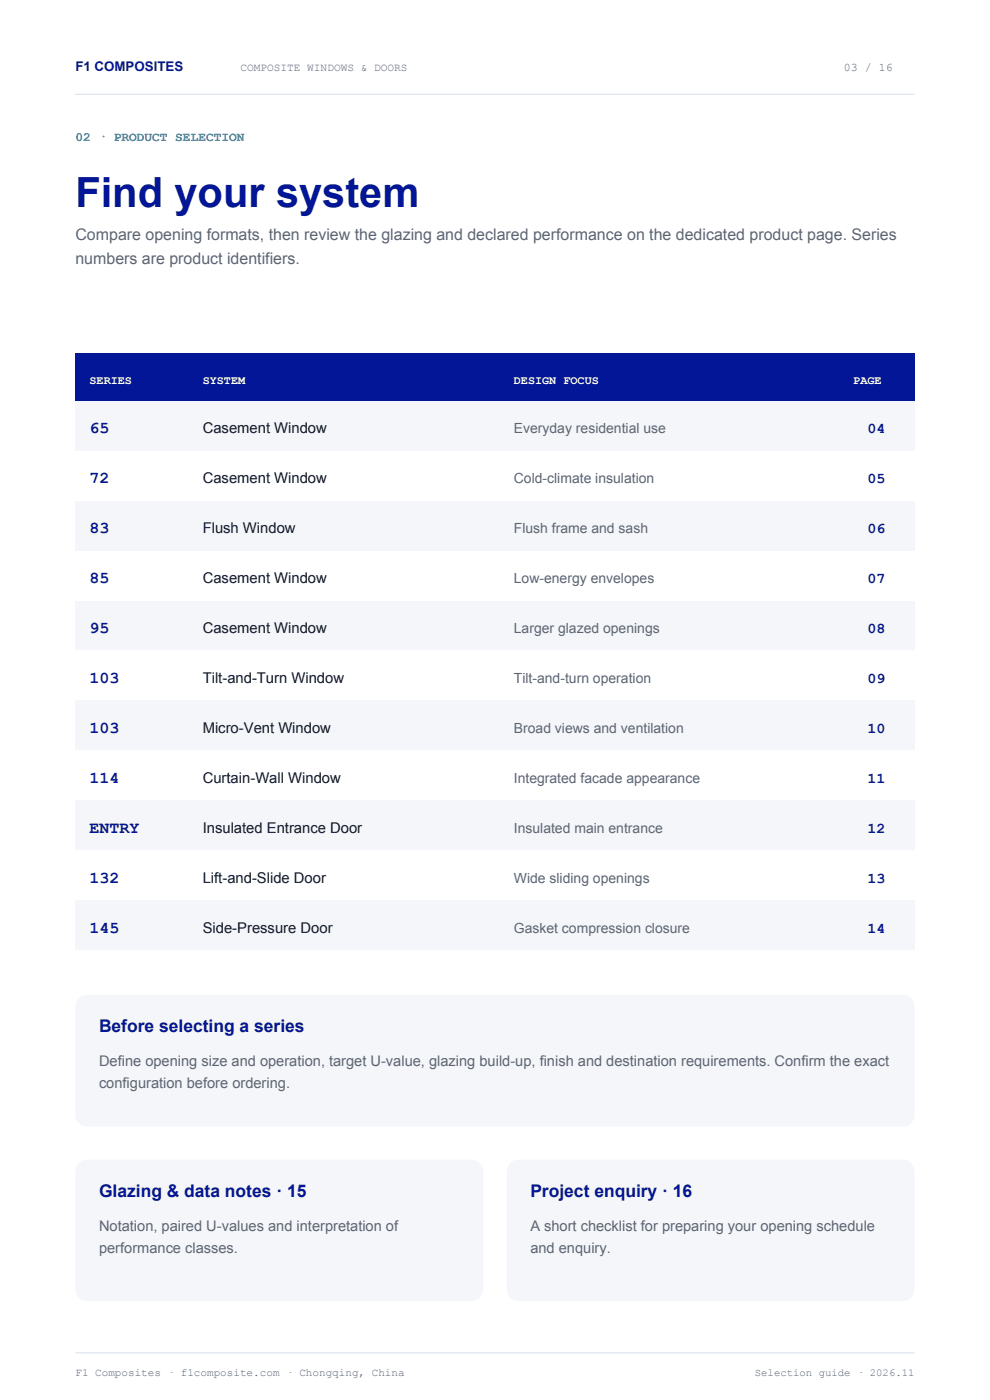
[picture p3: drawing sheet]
<svg xmlns="http://www.w3.org/2000/svg" width="210mm" height="297mm" viewBox="0 0 210 297" stroke-linecap="round" stroke-linejoin="round" font-family="sans-serif">
<defs><g id="words">
<text font-size="8.8" fill="#031697" x="16" y="43.8">Find your system</text>
<g font-size="3.7" fill="#031697">
<text x="21" y="219">Before selecting a series</text>
<text x="21" y="254">Glazing &amp; data notes · 15</text>
<text x="112.5" y="254">Project enquiry · 16</text>
</g>
<g font-size="3.5" fill="#031697">
<text x="19" y="91.9">65</text>
<text x="19" y="102.5">72</text>
<text x="19" y="113.1">83</text>
<text x="19" y="123.7">85</text>
<text x="19" y="134.3">95</text>
<text x="19" y="144.9">103</text>
<text x="19" y="155.5">103</text>
<text x="19" y="166.1">114</text>
<text x="19" y="176.7">ENTRY</text>
<text x="19" y="187.3">132</text>
<text x="19" y="197.9">145</text>
</g>
<g font-size="3.4" fill="#5b6573">
<text x="16" y="50.9">Compare opening formats, then review the glazing and declared performance on the dedicated product page. Series</text>
<text x="16" y="56">numbers are product identifiers.</text>
</g>
<g font-size="3.2" fill="#031697">
<text x="184" y="91.9">04</text>
<text x="184" y="102.5">05</text>
<text x="184" y="113.1">06</text>
<text x="184" y="123.7">07</text>
<text x="184" y="134.3">08</text>
<text x="184" y="144.9">09</text>
<text x="184" y="155.5">10</text>
<text x="184" y="166.1">11</text>
<text x="184" y="176.7">12</text>
<text x="184" y="187.3">13</text>
<text x="184" y="197.9">14</text>
</g>
<g font-size="3.1" fill="#14181f">
<text x="43" y="91.9">Casement Window</text>
<text x="43" y="102.5">Casement Window</text>
<text x="43" y="113.1">Flush Window</text>
<text x="43" y="123.7">Casement Window</text>
<text x="43" y="134.3">Casement Window</text>
<text x="43" y="144.9">Tilt-and-Turn Window</text>
<text x="43" y="155.5">Micro-Vent Window</text>
<text x="43" y="166.1">Curtain-Wall Window</text>
<text x="43" y="176.7">Insulated Entrance Door</text>
<text x="43" y="187.3">Lift-and-Slide Door</text>
<text x="43" y="197.9">Side-Pressure Door</text>
</g>
<g font-size="3.1" fill="#5b6573">
<text x="21" y="226.1">Define opening size and operation, target U-value, glazing build-up, finish and destination requirements. Confirm the exact</text>
<text x="21" y="230.8">configuration before ordering.</text>
<text x="21" y="261.1">Notation, paired U-values and interpretation of</text>
<text x="112.5" y="261.1">A short checklist for preparing your opening schedule</text>
<text x="21" y="265.8">performance classes.</text>
<text x="112.5" y="265.8">and enquiry.</text>
</g>
<g font-size="3" fill="#5b6573">
<text x="109" y="91.9">Everyday residential use</text>
<text x="109" y="102.5">Cold-climate insulation</text>
<text x="109" y="113.1">Flush frame and sash</text>
<text x="109" y="123.7">Low-energy envelopes</text>
<text x="109" y="134.3">Larger glazed openings</text>
<text x="109" y="144.9">Tilt-and-turn operation</text>
<text x="109" y="155.5">Broad views and ventilation</text>
<text x="109" y="166.1">Integrated facade appearance</text>
<text x="109" y="176.7">Insulated main entrance</text>
<text x="109" y="187.3">Wide sliding openings</text>
<text x="109" y="197.9">Gasket compression closure</text>
</g>
<text font-size="2.8" fill="#031697" x="16" y="15">F1 COMPOSITES</text>
<text font-size="2.7" fill="#00a199" x="16" y="30">02 · PRODUCT SELECTION</text>
<text font-size="2.5" fill="#5b6573" x="179" y="15">03 / 16</text>
<g font-size="2.5" fill="#fff">
<text x="19" y="81.5">SERIES</text>
<text x="43" y="81.5">SYSTEM</text>
<text x="109" y="81.5">DESIGN FOCUS</text>
<text x="181" y="81.5">PAGE</text>
</g>
<text font-size="2.4" fill="#5b6573" x="51" y="15">COMPOSITE WINDOWS &amp; DOORS</text>
<g font-size="2.3" fill="#5b6573">
<text x="16" y="292">F1 Composites · f1composite.com · Chongqing, China</text>
<text x="160.1" y="292">Selection guide · 2026.11</text>
</g>
</g></defs>
<path d="M16 20h178" fill="none" stroke="#d8dee8" stroke-width=".21"/>
<path d="M16 75h178v10h-178z" fill-rule="evenodd" fill="#031697"/>
<path d="M16 85h178v10.6h-178z" fill-rule="evenodd" fill="#f4f6fa"/>
<path d="M16 95.6h178v10.6h-178z" fill-rule="evenodd" fill="#fff"/>
<path d="M16 106.2h178v10.6h-178z" fill-rule="evenodd" fill="#f4f6fa"/>
<path d="M16 116.8h178v10.6h-178z" fill-rule="evenodd" fill="#fff"/>
<path d="M16 127.4h178v10.6h-178z" fill-rule="evenodd" fill="#f4f6fa"/>
<path d="M16 138h178v10.6h-178z" fill-rule="evenodd" fill="#fff"/>
<path d="M16 148.6h178v10.6h-178z" fill-rule="evenodd" fill="#f4f6fa"/>
<path d="M16 159.2h178v10.6h-178z" fill-rule="evenodd" fill="#fff"/>
<path d="M16 169.8h178v10.6h-178z" fill-rule="evenodd" fill="#f4f6fa"/>
<path d="M16 180.4h178v10.6h-178z" fill-rule="evenodd" fill="#fff"/>
<g fill="#f4f6fa">
<path d="M16 191h178v10.6h-178z" fill-rule="evenodd"/>
<path d="M16.5 211.9a2.49 2.49 0 0 1 2-.9h173a2.5 2.5 0 0 1 2.5 2.5v23a2.5 2.5 0 0 1-2.5 2.5h-173a2.5 2.5 0 0 1-2.5-2.5v-23l.1-.6z" fill-rule="evenodd"/>
<path d="M16.5 246.9a2.49 2.49 0 0 1 2-.9h81.5a2.5 2.5 0 0 1 2.5 2.5v25a2.5 2.5 0 0 1-2.5 2.5h-81.5a2.5 2.5 0 0 1-2.5-2.5v-25l.1-.6z" fill-rule="evenodd"/>
<path d="M108 246.9a2.49 2.49 0 0 1 2-.9h81.5a2.5 2.5 0 0 1 2.5 2.5v25a2.5 2.5 0 0 1-2.5 2.5h-81.5a2.5 2.5 0 0 1-2.5-2.5v-25l.1-.6z" fill-rule="evenodd"/>
</g>
<path d="M16 287h178" fill="none" stroke="#d8dee8" stroke-width=".21"/>
<use href="#words"/>
</svg>
